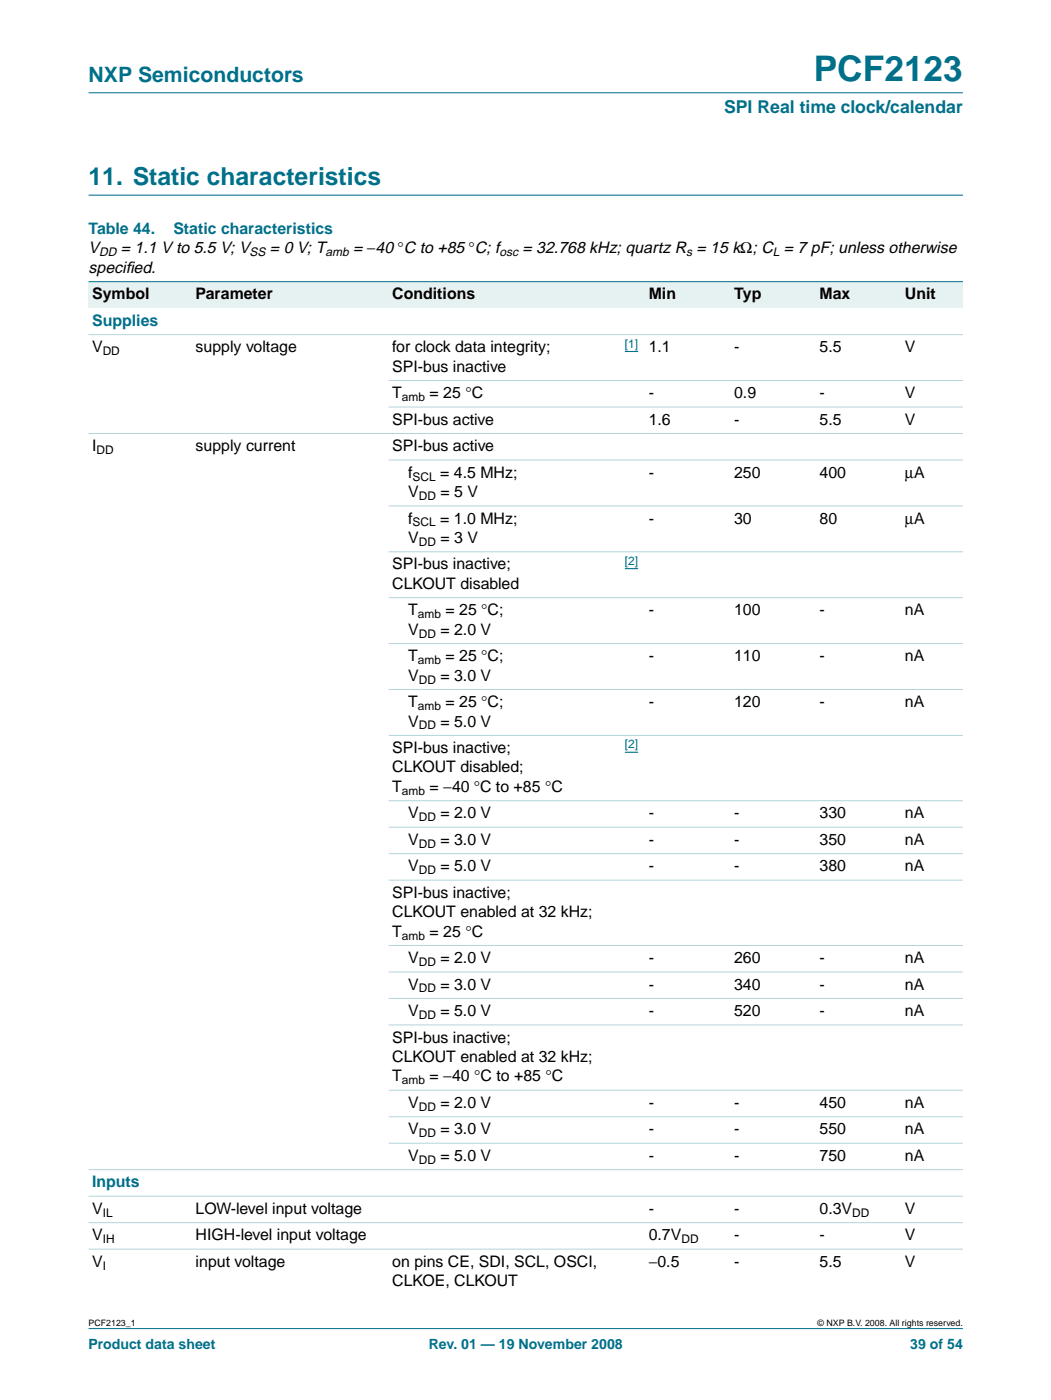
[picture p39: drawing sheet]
<svg xmlns="http://www.w3.org/2000/svg" width="210mm" height="280mm" viewBox="0 0 210 280" stroke-linecap="round" stroke-linejoin="round" font-family="sans-serif">
<defs><g id="words">
<text font-size="7.1" fill="#00708a" x="162.5" y="16.2">PCF2123</text>
<text font-size="4.9" fill="#00708a" x="17.7" y="37">11. Static characteristics</text>
<text font-size="4.2" fill="#00708a" x="17.7" y="16.4">NXP Semiconductors</text>
<text font-size="3.5" fill="#00708a" x="144.6" y="22.7">SPI Real time clock/calendar</text>
<g font-size="3.2" fill="#00708a">
<text x="17.7" y="46.8">Table 44.</text>
<text x="34.6" y="46.8">Static characteristics</text>
<text x="18.4" y="65.1">Supplies</text>
<text x="18.4" y="237.3">Inputs</text>
</g>
<g font-size="3.2">
<text x="17.7" y="50.6">V</text>
<text x="24.1" y="50.6">= 1.1 V to 5.5 V; V</text>
<text x="53.9" y="50.6">= 0 V; T</text>
<text x="70.5" y="50.6">= −40 °C to +85 °C; f</text>
<text x="104.4" y="50.6">= 32.768 kHz; quartz R = 15 kΩ; C = 7 pF; unless otherwise</text>
<text x="17.7" y="54.5">specif</text>
<text x="18.4" y="59.8">Symbol</text>
<text x="25.1" y="54.5">ied.</text>
<text x="39.1" y="59.8">Parameter</text>
<text x="78.3" y="59.8">Conditions</text>
<text x="129.6" y="59.8">Min</text>
<text x="146.6" y="59.8">Typ</text>
<text x="163.7" y="59.8">Max</text>
<text x="180.7" y="59.8">Unit</text>
<text x="18.4" y="70.4">V</text>
<text x="39.1" y="70.4">supply voltage</text>
<text x="78.3" y="70.4">for clock data integrity;</text>
<text x="129.6" y="70.4">1.1</text>
<text x="146.6" y="70.4">-</text>
<text x="163.7" y="70.4">5.5</text>
<text x="180.7" y="70.4">V</text>
<text x="78.3" y="74.3">SPI-bus inactive</text>
<text x="78.3" y="79.6">T</text>
<text x="85.8" y="79.6">= 25 °C</text>
<text x="129.6" y="79.6">-</text>
<text x="146.6" y="79.6">0.9</text>
<text x="163.7" y="79.6">-</text>
<text x="180.7" y="79.6">V</text>
<text x="78.3" y="84.9">SPI-bus active</text>
<text x="129.6" y="84.9">1.6</text>
<text x="146.6" y="84.9">-</text>
<text x="163.7" y="84.9">5.5</text>
<text x="180.7" y="84.9">V</text>
<text x="18.4" y="90.2">I</text>
<text x="39.1" y="90.2">supply current</text>
<text x="78.3" y="90.2">SPI-bus active</text>
<text x="81.5" y="95.4">f</text>
<text x="87.9" y="95.4">= 4.5 MHz;</text>
<text x="129.6" y="95.4">-</text>
<text x="146.6" y="95.4">250</text>
<text x="163.7" y="95.4">400</text>
<text x="180.7" y="95.4">µA</text>
<text x="81.5" y="99.3">V</text>
<text x="88" y="99.3">= 5 V</text>
<text x="81.5" y="104.6">f</text>
<text x="87.9" y="104.6">= 1.0 MHz;</text>
<text x="129.6" y="104.6">-</text>
<text x="146.6" y="104.6">30</text>
<text x="163.7" y="104.6">80</text>
<text x="180.7" y="104.6">µA</text>
<text x="78.3" y="113.8">SPI-bus inactive;</text>
<text x="81.5" y="108.5">V</text>
<text x="88" y="108.5">= 3 V</text>
<text x="78.3" y="117.7">CLKOUT disabled</text>
<text x="81.5" y="123">T</text>
<text x="89" y="123">= 25 °C;</text>
<text x="129.6" y="123">-</text>
<text x="146.6" y="123">100</text>
<text x="163.7" y="123">-</text>
<text x="180.7" y="123">nA</text>
<text x="81.5" y="126.8">V</text>
<text x="88" y="126.8">= 2.0 V</text>
<text x="81.5" y="132.1">T</text>
<text x="81.5" y="136">V</text>
<text x="88" y="136">= 3.0 V</text>
<text x="89" y="132.1">= 25 °C;</text>
<text x="129.6" y="132.1">-</text>
<text x="146.6" y="132.1">110</text>
<text x="163.7" y="132.1">-</text>
<text x="180.7" y="132.1">nA</text>
<text x="81.5" y="141.3">T</text>
<text x="89" y="141.3">= 25 °C;</text>
<text x="129.6" y="141.3">-</text>
<text x="146.6" y="141.3">120</text>
<text x="163.7" y="141.3">-</text>
<text x="180.7" y="141.3">nA</text>
<text x="81.5" y="145.2">V</text>
<text x="88" y="145.2">= 5.0 V</text>
<text x="78.3" y="150.5">SPI-bus inactive;</text>
<text x="78.3" y="154.4">CLKOUT disabled;</text>
<text x="78.3" y="158.2">T</text>
<text x="85.8" y="158.2">= −40 °C to +85 °C</text>
<text x="81.5" y="163.5">V</text>
<text x="88" y="163.5">= 2.0 V</text>
<text x="129.6" y="163.5">-</text>
<text x="146.6" y="163.5">-</text>
<text x="163.7" y="163.5">330</text>
<text x="180.7" y="163.5">nA</text>
<text x="81.5" y="168.8">V</text>
<text x="88" y="168.8">= 3.0 V</text>
<text x="129.6" y="168.8">-</text>
<text x="146.6" y="168.8">-</text>
<text x="163.7" y="168.8">350</text>
<text x="180.7" y="168.8">nA</text>
<text x="78.3" y="179.4">SPI-bus inactive;</text>
<text x="81.5" y="174.1">V</text>
<text x="88" y="174.1">= 5.0 V</text>
<text x="129.6" y="174.1">-</text>
<text x="146.6" y="174.1">-</text>
<text x="163.7" y="174.1">380</text>
<text x="180.7" y="174.1">nA</text>
<text x="78.3" y="183.3">CLKOUT enabled at 32 kHz;</text>
<text x="78.3" y="187.2">T</text>
<text x="85.8" y="187.2">= 25 °C</text>
<text x="81.5" y="192.5">V</text>
<text x="81.5" y="197.7">V</text>
<text x="88" y="192.5">= 2.0 V</text>
<text x="88" y="197.7">= 3.0 V</text>
<text x="129.6" y="192.5">-</text>
<text x="129.6" y="197.7">-</text>
<text x="146.6" y="192.5">260</text>
<text x="146.6" y="197.7">340</text>
<text x="163.7" y="192.5">-</text>
<text x="163.7" y="197.7">-</text>
<text x="180.7" y="192.5">nA</text>
<text x="180.7" y="197.7">nA</text>
<text x="81.5" y="203">V</text>
<text x="88" y="203">= 5.0 V</text>
<text x="129.6" y="203">-</text>
<text x="146.6" y="203">520</text>
<text x="163.7" y="203">-</text>
<text x="180.7" y="203">nA</text>
<text x="78.3" y="208.3">SPI-bus inactive;</text>
<text x="78.3" y="212.2">CLKOUT enabled at 32 kHz;</text>
<text x="78.3" y="216.1">T</text>
<text x="81.5" y="221.4">V</text>
<text x="85.8" y="216.1">= −40 °C to +85 °C</text>
<text x="88" y="221.4">= 2.0 V</text>
<text x="129.6" y="221.4">-</text>
<text x="146.6" y="221.4">-</text>
<text x="163.7" y="221.4">450</text>
<text x="180.7" y="221.4">nA</text>
<text x="81.5" y="226.7">V</text>
<text x="88" y="226.7">= 3.0 V</text>
<text x="129.6" y="226.7">-</text>
<text x="146.6" y="226.7">-</text>
<text x="163.7" y="226.7">550</text>
<text x="180.7" y="226.7">nA</text>
<text x="81.5" y="232">V</text>
<text x="88" y="232">= 5.0 V</text>
<text x="129.6" y="232">-</text>
<text x="146.6" y="232">-</text>
<text x="163.7" y="232">750</text>
<text x="180.7" y="232">nA</text>
<text x="18.4" y="242.6">V</text>
<text x="39.1" y="242.6">LOW-level input voltage</text>
<text x="129.6" y="242.6">-</text>
<text x="146.6" y="242.6">-</text>
<text x="163.7" y="242.6">0.3V</text>
<text x="180.7" y="242.6">V</text>
<text x="18.4" y="247.8">V</text>
<text x="39.1" y="247.8">HIGH-level input voltage</text>
<text x="129.6" y="247.8">0.7V</text>
<text x="146.6" y="247.8">-</text>
<text x="163.7" y="247.8">-</text>
<text x="180.7" y="247.8">V</text>
<text x="18.4" y="253.1">V</text>
<text x="39.1" y="253.1">input voltage</text>
<text x="78.3" y="257">CLKOE, CLKOUT</text>
<text x="78.3" y="253.1">on pins CE, SDI, SCL, OSCI,</text>
<text x="129.6" y="253.1">−0.5</text>
<text x="146.6" y="253.1">-</text>
<text x="163.7" y="253.1">5.5</text>
<text x="180.7" y="253.1">V</text>
</g>
<g font-size="2.8" fill="#00708a">
<text x="17.7" y="269.5">Product data sheet</text>
<text x="85.6" y="269.5">Rev. 01 — 19 November 2008</text>
<text x="181.8" y="269.5">39 of 54</text>
</g>
<g font-size="2.4">
<text x="19.8" y="51.2">DD</text>
<text x="49.9" y="51.2">SS</text>
<text x="65" y="51.2">amb</text>
<text x="99.8" y="51.2">osc</text>
<text x="137" y="51.2">s</text>
<text x="154.4" y="51.2">L</text>
<text x="20.5" y="71">DD</text>
<text x="80.3" y="80.1">amb</text>
<text x="19.3" y="90.7">DD</text>
<text x="82.4" y="96">SCL</text>
<text x="83.6" y="99.9">DD</text>
<text x="82.4" y="105.2">SCL</text>
<text x="83.6" y="109.1">DD</text>
<text x="83.5" y="123.5">amb</text>
<text x="83.6" y="127.4">DD</text>
<text x="83.5" y="132.7">amb</text>
<text x="83.6" y="136.6">DD</text>
<text x="83.5" y="141.9">amb</text>
<text x="83.6" y="145.8">DD</text>
<text x="80.3" y="158.8">amb</text>
<text x="83.6" y="164.1">DD</text>
<text x="83.6" y="169.4">DD</text>
<text x="83.6" y="174.7">DD</text>
<text x="80.3" y="187.7">amb</text>
<text x="83.6" y="193">DD</text>
<text x="83.6" y="198.3">DD</text>
<text x="83.6" y="203.6">DD</text>
<text x="80.3" y="216.7">amb</text>
<text x="83.6" y="222">DD</text>
<text x="83.6" y="227.2">DD</text>
<text x="83.6" y="232.5">DD</text>
<text x="20.5" y="243.1">IL</text>
<text x="170.2" y="243.1">DD</text>
<text x="20.5" y="248.4">IH</text>
<text x="136.1" y="248.4">DD</text>
<text x="20.5" y="253.7">I</text>
</g>
<g font-size="2.4" fill="#00f">
<text x="124.8" y="69.4">[1]</text>
<text x="124.8" y="112.8">[2]</text>
<text x="124.8" y="149.5">[2]</text>
</g>
<g font-size="1.8">
<text x="17.7" y="264.9">PCF2123_1</text>
<text x="163.3" y="264.9">© NXP B.V. 2008. All rights reserved.</text>
</g>
</g></defs>
<g fill="#00708a" stroke="#00708a" stroke-width=".2">
<path d="M17.7 265.5h174.6z"/>
<path d="M17.7 18.5h174.6z"/>
</g>
<path d="M17.7 39h174.7" fill="none" stroke="#00708a" stroke-width=".21"/>
<g fill="#e6f2f2">
<path d="M17.7 56.3h20.7v5.3h-20.7z" fill-rule="evenodd"/>
<path d="M38.4 56.3h39.2v5.3h-39.2z" fill-rule="evenodd"/>
<path d="M77.6 56.3h45.3v5.3h-45.3z" fill-rule="evenodd"/>
<path d="M122.9 56.3h6v5.3h-6z" fill-rule="evenodd"/>
<path d="M128.9 56.3h17v5.3h-17z" fill-rule="evenodd"/>
<path d="M145.9 56.3h17.1v5.3h-17.1z" fill-rule="evenodd"/>
<path d="M163 56.3h17v5.3h-17z" fill-rule="evenodd"/>
<path d="M180 56.3h12.3v5.3h-12.3z" fill-rule="evenodd"/>
</g>
<path d="M124.8 70.2h2.6M124.8 113.6h2.6M124.8 150.3h2.6" fill="none" stroke="#00f" stroke-width=".21"/>
<path d="M17.7 56.3h174.6z" fill="#00708a" stroke="#00708a" stroke-width=".2"/>
<g fill="#b3d4db" stroke="#b3d4db" stroke-width=".2">
<path d="M17.7 66.9h174.6z"/>
<path d="M77.6 76h114.7z"/>
<path d="M77.6 81.3h114.7z"/>
<path d="M17.7 86.6h174.6z"/>
<path d="M77.6 91.9h114.7z"/>
<path d="M77.6 101.1h114.7z"/>
<path d="M77.6 110.3h114.7z"/>
<path d="M77.6 119.4h114.7z"/>
<path d="M77.6 128.6h114.7z"/>
<path d="M77.6 137.8h114.7z"/>
<path d="M77.6 146.9h114.7z"/>
<path d="M77.6 160h114.7z"/>
<path d="M77.6 165.3h114.7z"/>
<path d="M77.6 170.6h114.7z"/>
<path d="M77.6 175.9h114.7z"/>
<path d="M77.6 188.9h114.7z"/>
<path d="M77.6 194.2h114.7z"/>
<path d="M77.6 199.5h114.7z"/>
<path d="M77.6 204.8h114.7z"/>
<path d="M77.6 217.9h114.7z"/>
<path d="M77.6 223.1h114.7z"/>
<path d="M77.6 228.4h114.7z"/>
<path d="M17.7 233.7h174.6z"/>
<path d="M17.7 239h174.6z"/>
<path d="M17.7 244.3h174.6z"/>
<path d="M17.7 249.6h174.6z"/>
</g>
<use href="#words"/>
</svg>
